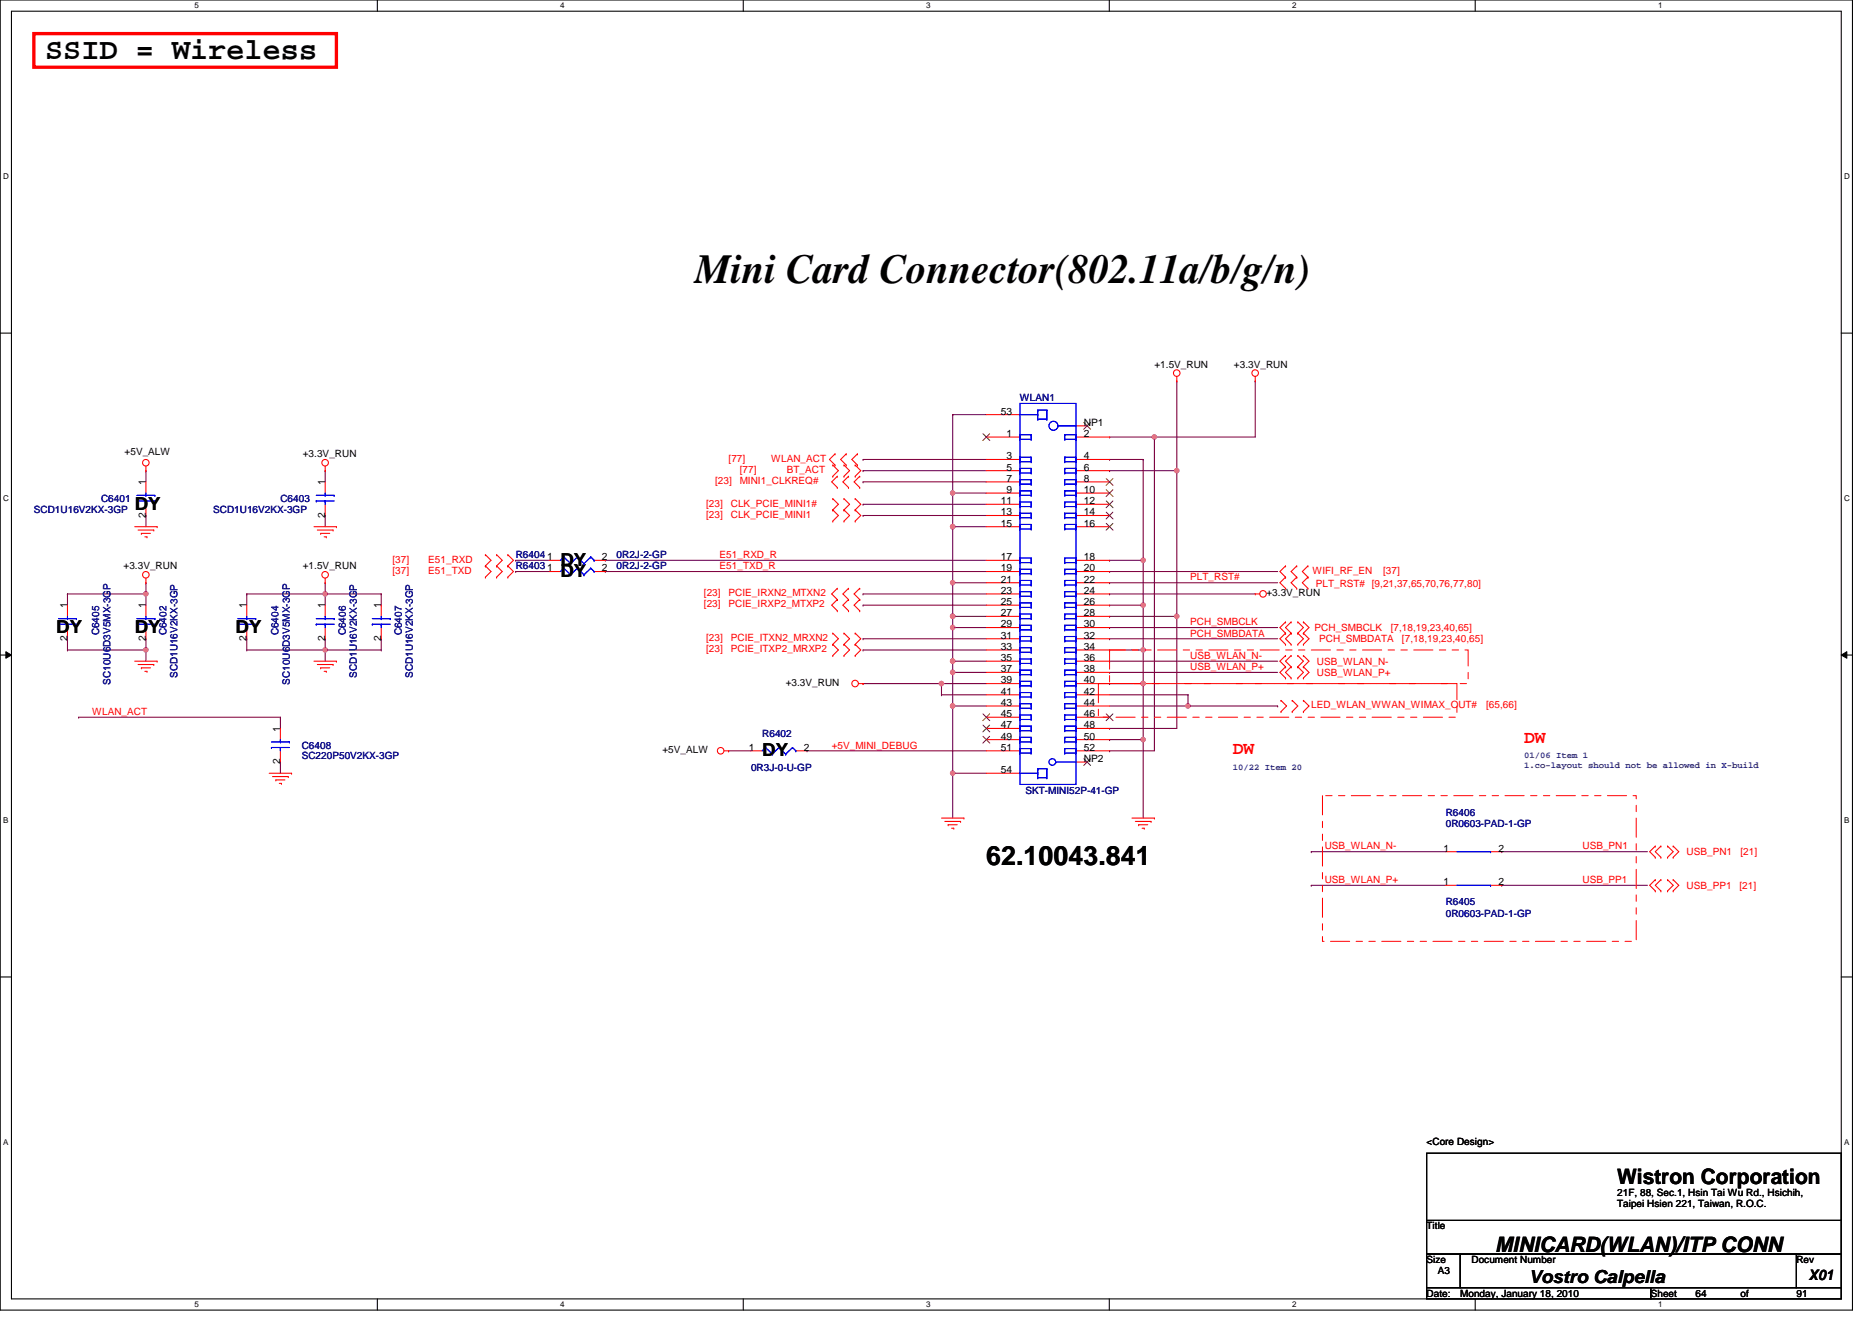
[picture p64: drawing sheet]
<svg xmlns="http://www.w3.org/2000/svg" width="297mm" height="210mm" viewBox="0 0 297 210" stroke-linecap="round" stroke-linejoin="round" font-family="sans-serif">
<defs><g id="words">
<text font-size="6.6" x="110.3" y="45">Mini Card Connector(802.11a/b/g/n)</text>
<text font-size="4.8" x="7.2" y="9.3">SSID = Wireless</text>
<text font-size="4.3" x="156.5" y="137.3">62.10043.841</text>
<g font-size="3.4">
<text x="256.6" y="187.9">Wistron Corporation</text>
<text x="237.2" y="198.7">MINICARD(WLAN)/ITP CONN</text>
</g>
<g font-size="2.8">
<text x="21.4" y="80.9">DY</text>
<text x="88.9" y="89.8">DY</text>
<text x="88.9" y="91.5">DY</text>
<text x="8.9" y="100.4">DY</text>
<text x="21.4" y="100.4">DY</text>
<text x="37.4" y="100.4">DY</text>
<text x="120.9" y="120">DY</text>
<text x="242.6" y="203.5">Vostro Calpella</text>
</g>
<g font-size="2.8" fill="#f00">
<text x="195.6" y="119.7">DW</text>
<text x="241.8" y="117.9">DW</text>
</g>
<text font-size="2.3" x="287" y="203">X01</text>
<g font-size="1.6">
<text x="183.2" y="58.3">+1.5V_RUN</text>
<text x="195.8" y="58.3">+3.3V_RUN</text>
<text x="158.8" y="65.8">53</text>
<text x="159.7" y="69.3">1</text>
<text x="172" y="69.3">2</text>
<text x="172" y="67.5">NP1</text>
<text x="19.8" y="72.2">+5V_ALW</text>
<text x="23.1" y="77" transform="rotate(-90 23.1 77)">1</text>
<text x="48" y="72.5">+3.3V_RUN</text>
<text x="51.6" y="77" transform="rotate(-90 51.6 77)">1</text>
<text x="159.7" y="72.9">3</text>
<text x="159.7" y="74.7">5</text>
<text x="159.7" y="76.4">7</text>
<text x="172" y="72.9">4</text>
<text x="172" y="74.7">6</text>
<text x="172" y="76.4">8</text>
<text x="23.1" y="82.2" transform="rotate(-90 23.1 82.2)">2</text>
<text x="51.6" y="82.2" transform="rotate(-90 51.6 82.2)">2</text>
<text x="158.8" y="80">11</text>
<text x="158.8" y="81.8">13</text>
<text x="158.8" y="83.5">15</text>
<text x="159.7" y="78.2">9</text>
<text x="172" y="78.2">10</text>
<text x="172" y="80">12</text>
<text x="172" y="81.8">14</text>
<text x="172" y="83.5">16</text>
<text x="86.8" y="88.9">1</text>
<text x="95.5" y="88.9">2</text>
<text x="158.8" y="88.9">17</text>
<text x="172" y="88.9">18</text>
<text x="19.6" y="90.3">+3.3V_RUN</text>
<text x="48" y="90.3">+1.5V_RUN</text>
<text x="86.8" y="90.7">1</text>
<text x="95.5" y="90.7">2</text>
<text x="158.8" y="90.7">19</text>
<text x="158.8" y="92.4">21</text>
<text x="158.8" y="94.2">23</text>
<text x="158.8" y="96">25</text>
<text x="172" y="90.7">20</text>
<text x="172" y="92.4">22</text>
<text x="172" y="94.2">24</text>
<text x="172" y="96">26</text>
<text x="201" y="94.6">+3.3V_RUN</text>
<text x="10.7" y="101.7" transform="rotate(-90 10.7 101.7)">2</text>
<text x="10.7" y="96.5" transform="rotate(-90 10.7 96.5)">1</text>
<text x="23.1" y="101.7" transform="rotate(-90 23.1 101.7)">2</text>
<text x="23.1" y="96.5" transform="rotate(-90 23.1 96.5)">1</text>
<text x="39.1" y="101.7" transform="rotate(-90 39.1 101.7)">2</text>
<text x="39.1" y="96.5" transform="rotate(-90 39.1 96.5)">1</text>
<text x="51.6" y="101.7" transform="rotate(-90 51.6 101.7)">2</text>
<text x="51.6" y="96.5" transform="rotate(-90 51.6 96.5)">1</text>
<text x="60.5" y="101.7" transform="rotate(-90 60.5 101.7)">2</text>
<text x="60.5" y="96.5" transform="rotate(-90 60.5 96.5)">1</text>
<text x="158.8" y="97.8">27</text>
<text x="158.8" y="99.5">29</text>
<text x="158.8" y="101.3">31</text>
<text x="172" y="97.8">28</text>
<text x="172" y="99.5">30</text>
<text x="172" y="101.3">32</text>
<text x="158.8" y="103.1">33</text>
<text x="158.8" y="104.9">35</text>
<text x="158.8" y="106.7">37</text>
<text x="172" y="103.1">34</text>
<text x="172" y="104.9">36</text>
<text x="172" y="106.7">38</text>
<text x="124.7" y="108.8">+3.3V_RUN</text>
<text x="158.8" y="108.4">39</text>
<text x="158.8" y="110.2">41</text>
<text x="158.8" y="112">43</text>
<text x="158.8" y="113.8">45</text>
<text x="172" y="108.4">40</text>
<text x="172" y="110.2">42</text>
<text x="172" y="112">44</text>
<text x="172" y="113.8">46</text>
<text x="44.5" y="116.1" transform="rotate(-90 44.5 116.1)">1</text>
<text x="105.1" y="119.5">+5V_ALW</text>
<text x="118.8" y="119.1">1</text>
<text x="127.5" y="119.1">2</text>
<text x="158.8" y="115.5">47</text>
<text x="158.8" y="117.3">49</text>
<text x="158.8" y="119.1">51</text>
<text x="172" y="115.5">48</text>
<text x="172" y="117.3">50</text>
<text x="172" y="119.1">52</text>
<text x="44.5" y="121.3" transform="rotate(-90 44.5 121.3)">2</text>
<text x="158.8" y="122.7">54</text>
<text x="172" y="120.9">NP2</text>
<text x="229" y="135.1">1</text>
<text x="237.8" y="135.1">2</text>
<text x="229" y="140.4">1</text>
<text x="237.8" y="140.4">2</text>
<text x="226.4" y="181.7">&lt;Core Design&gt;</text>
<text x="256.6" y="189.7">21F, 88, Sec.1, Hsin Tai Wu Rd., Hsichih,</text>
<text x="256.6" y="191.5">Taipei Hsien 221, Taiwan, R.O.C.</text>
<text x="226.4" y="195.1">Title</text>
<text x="226.4" y="200.4">Size</text>
<text x="228.2" y="202.2">A3</text>
<text x="233.5" y="200.4">Document Number</text>
<text x="285" y="200.4">Rev</text>
<text x="226.4" y="205.7">Date:</text>
<text x="231.7" y="205.7">Monday, January 18, 2010</text>
<text x="261.9" y="205.7">Sheet</text>
<text x="269" y="205.7">64</text>
<text x="276.2" y="205.7">of</text>
<text x="285" y="205.7">91</text>
</g>
<g font-size="1.6" fill="#000080">
<text x="161.8" y="63.6">WLAN1</text>
<text x="5.4" y="81.4">SCD1U16V2KX-3GP</text>
<text x="16" y="79.7">C6401</text>
<text x="33.8" y="81.4">SCD1U16V2KX-3GP</text>
<text x="44.5" y="79.7">C6403</text>
<text x="81.8" y="88.5">R6404</text>
<text x="97.8" y="88.5">0R2J-2-GP</text>
<text x="81.8" y="90.3">R6403</text>
<text x="97.8" y="90.3">0R2J-2-GP</text>
<text x="15.7" y="100.8" transform="rotate(-90 15.7 100.8)">C6405</text>
<text x="26.4" y="100.8" transform="rotate(-90 26.4 100.8)">C6402</text>
<text x="44.2" y="100.8" transform="rotate(-90 44.2 100.8)">C6404</text>
<text x="54.9" y="100.8" transform="rotate(-90 54.9 100.8)">C6406</text>
<text x="63.8" y="100.8" transform="rotate(-90 63.8 100.8)">C6407</text>
<text x="28.2" y="107.6" transform="rotate(-90 28.2 107.6)">SCD1U16V2KX-3GP</text>
<text x="56.6" y="107.6" transform="rotate(-90 56.6 107.6)">SCD1U16V2KX-3GP</text>
<text x="65.5" y="107.6" transform="rotate(-90 65.5 107.6)">SCD1U16V2KX-3GP</text>
<text x="17.5" y="108.6" transform="rotate(-90 17.5 108.6)">SC10U6D3V5MX-3GP</text>
<text x="46" y="108.6" transform="rotate(-90 46 108.6)">SC10U6D3V5MX-3GP</text>
<text x="47.9" y="118.8">C6408</text>
<text x="120.9" y="117">R6402</text>
<text x="47.9" y="120.4">SC220P50V2KX-3GP</text>
<text x="119.2" y="122.3">0R3J-0-U-GP</text>
<text x="162.7" y="126">SKT-MINI52P-41-GP</text>
<text x="229.4" y="129.4">R6406</text>
<text x="229.4" y="131.2">0R0603-PAD-1-GP</text>
<text x="229.4" y="143.7">R6405</text>
<text x="229.4" y="145.4">0R0603-PAD-1-GP</text>
</g>
<g font-size="1.6" fill="#f00">
<text x="113.5" y="76.8">[23]</text>
<text x="115.6" y="73.3">[77]</text>
<text x="117.4" y="75">[77]</text>
<text x="117.4" y="76.8">MINI1_CLKREQ#</text>
<text x="122.4" y="73.3">WLAN_ACT</text>
<text x="124.9" y="75">BT_ACT</text>
<text x="112.1" y="80.4">[23]</text>
<text x="112.1" y="82.1">[23]</text>
<text x="116" y="80.4">CLK_PCIE_MINI1#</text>
<text x="116" y="82.1">CLK_PCIE_MINI1</text>
<text x="62.3" y="89.3">[37]</text>
<text x="68" y="89.3">E51_RXD</text>
<text x="114.2" y="88.5">E51_RXD_R</text>
<text x="62.3" y="91">[37]</text>
<text x="68" y="91">E51_TXD</text>
<text x="111.7" y="94.6">[23]</text>
<text x="114.2" y="90.3">E51_TXD_R</text>
<text x="115.6" y="94.6">PCIE_IRXN2_MTXN2</text>
<text x="188.9" y="92.1">PLT_RST#</text>
<text x="208.2" y="91">WIFI_RF_EN</text>
<text x="208.8" y="93.2">PLT_RST# [9,21,37,65,70,76,77,80]</text>
<text x="219.5" y="91">[37]</text>
<text x="111.7" y="96.4">[23]</text>
<text x="112.1" y="101.7">[23]</text>
<text x="115.6" y="96.4">PCIE_IRXP2_MTXP2</text>
<text x="116" y="101.7">PCIE_ITXN2_MRXN2</text>
<text x="188.9" y="99.2">PCH_SMBCLK</text>
<text x="188.9" y="101">PCH_SMBDATA</text>
<text x="208.6" y="100.1">PCH_SMBCLK</text>
<text x="209.3" y="101.9">PCH_SMBDATA</text>
<text x="220.7" y="100.1">[7,18,19,23,40,65]</text>
<text x="222.5" y="101.9">[7,18,19,23,40,65]</text>
<text x="112.1" y="103.5">[23]</text>
<text x="116" y="103.5">PCIE_ITXP2_MRXP2</text>
<text x="188.9" y="104.5">USB_WLAN_N-</text>
<text x="188.9" y="106.3">USB_WLAN_P+</text>
<text x="209" y="107.2">USB_WLAN_P+</text>
<text x="209" y="105.4">USB_WLAN_N-</text>
<text x="14.6" y="113.4">WLAN_ACT</text>
<text x="208.1" y="112.4">LED_WLAN_WWAN_WIMAX_OUT#</text>
<text x="235.8" y="112.4">[65,66]</text>
<text x="132" y="118.8">+5V_MINI_DEBUG</text>
<text x="210.2" y="134.8">USB_WLAN_N-</text>
<text x="251.1" y="134.8">USB_PN1</text>
<text x="267.6" y="135.7">USB_PN1</text>
<text x="276.2" y="135.7">[21]</text>
<text x="210.2" y="140.1">USB_WLAN_P+</text>
<text x="251.1" y="140.1">USB_PP1</text>
<text x="267.6" y="141">USB_PP1</text>
<text x="276" y="141">[21]</text>
</g>
<g font-size="1.4" fill="#400080">
<text x="195.6" y="122.1">10/22 Item 20</text>
<text x="241.8" y="120.3">01/06 Item 1</text>
<text x="241.8" y="121.9">1.co-layout should not be allowed in X-build</text>
</g>
<g font-size="1.3">
<text x="30.8" y="1.3">5</text>
<text x="88.9" y="1.3">4</text>
<text x="147" y="1.3">3</text>
<text x="205" y="1.3">2</text>
<text x="263.1" y="1.3">1</text>
<text x=".5" y="28.4">D</text>
<text x="292.6" y="28.4">D</text>
<text x=".5" y="79.5">C</text>
<text x="292.6" y="79.5">C</text>
<text x=".5" y="130.6">B</text>
<text x="292.6" y="130.6">B</text>
<text x=".5" y="181.7">A</text>
<text x="292.6" y="181.7">A</text>
<text x="30.8" y="207.4">5</text>
<text x="88.9" y="207.4">4</text>
<text x="147" y="207.4">3</text>
<text x="205" y="207.4">2</text>
<text x="263.1" y="207.4">1</text>
</g>
</g></defs>
<path d="M0 0h293.9v207.9h-293.9zM1.8 1.8h290.4v204.3h-290.4z" fill="none" stroke="#000" stroke-width=".17"/>
<g fill="#fff">
<path d="M30.8 .2h.7v1.4h-.7z"/>
<path d="M30.8 206.3h.7v1.4h-.7z"/>
</g>
<path d="M59.9 0v1.8M59.9 206.1v1.8" fill="none" stroke="#000" stroke-width=".17"/>
<g fill="#fff">
<path d="M88.9 .2h.7v1.4h-.7z"/>
<path d="M88.9 206.3h.7v1.4h-.7z"/>
</g>
<path d="M117.9 0v1.8M117.9 206.1v1.8" fill="none" stroke="#000" stroke-width=".17"/>
<g fill="#fff">
<path d="M147 .2h.7v1.4h-.7z"/>
<path d="M147 206.3h.7v1.4h-.7z"/>
</g>
<path d="M176 0v1.8M176 206.1v1.8" fill="none" stroke="#000" stroke-width=".17"/>
<g fill="#fff">
<path d="M205 .2h.7v1.4h-.7z"/>
<path d="M205 206.3h.7v1.4h-.7z"/>
</g>
<path d="M234.1 0v1.8M234.1 206.1v1.8" fill="none" stroke="#000" stroke-width=".17"/>
<g fill="#fff">
<path d="M263.1 .2h.7v1.4h-.7z"/>
<path d="M263.1 206.3h.7v1.4h-.7z"/>
<path d="M.5 27.3h.9v1.4h-.9z"/>
<path d="M292.6 27.3h.9v1.4h-.9z"/>
<path d="M.5 78.4h.9v1.4h-.9z"/>
<path d="M292.6 78.4h.9v1.4h-.9z"/>
</g>
<path d="M0 52.9h1.8M292.2 52.9h1.7" fill="none" stroke="#000" stroke-width=".17"/>
<g fill="#fff">
<path d="M.5 129.5h.8v1.4h-.8z"/>
<path d="M292.6 129.5h.9v1.4h-.9z"/>
</g>
<path d="M0 103.9h1.8M292.2 103.9h1.7" fill="none" stroke="#000" stroke-width=".17"/>
<path d="M.9 103.4l.9 .5-.9 .5zM292.2 103.9l.8-.5v1z" fill="#000"/>
<path d="M.9 103.4l.9 .5-.9 .5zM292.2 103.9l.8-.5v1z" fill="none" stroke="#000" stroke-width=".16"/>
<g fill="#fff">
<path d="M.5 180.5h.8v1.4h-.8z"/>
<path d="M292.6 180.5h.9v1.4h-.9z"/>
</g>
<path d="M0 155h1.8M292.2 155h1.7" fill="none" stroke="#000" stroke-width=".17"/>
<path d="M23.2 94.2h.1M23.2 94.2v1.8M39.2 94.2h.1M39.2 94.2h12.4M51.6 94.2h.1M51.6 94.2v1.8M23.2 103.1h.1M23.2 103.1v1.8" fill="none" stroke="#800040" stroke-width=".17"/>
<circle cx="51.6" cy="94.2" r=".35" fill="#f0f"/>
<circle cx="51.6" cy="94.2" r=".35" fill="none" stroke="#f0f" stroke-width=".17"/>
<path d="M39.2 94.2h.1M39.2 94.2v1.8M39.2 101.3h.1M39.2 103.1h.1M39.2 101.3v1.8M39.2 103.1h12.4M51.6 103.1h.1M51.6 103.1v1.8" fill="none" stroke="#800040" stroke-width=".17"/>
<circle cx="51.6" cy="103.1" r=".35" fill="#f0f"/>
<circle cx="51.6" cy="103.1" r=".35" fill="none" stroke="#f0f" stroke-width=".17"/>
<path d="M51.6 74.7h.1M51.6 74.7v1.8M10.7 94.2h.1M10.7 94.2v1.8M10.7 94.2h12.5M51.6 81.8h.1M51.6 81.8v1.8" fill="none" stroke="#800040" stroke-width=".17"/>
<circle cx="23.1" cy="94.2" r=".35" fill="#f0f"/>
<circle cx="23.1" cy="94.2" r=".35" fill="none" stroke="#f0f" stroke-width=".17"/>
<path d="M10.7 101.3h.1M10.7 103.1h.1M10.7 101.3v1.8M10.7 103.1h12.5" fill="none" stroke="#800040" stroke-width=".17"/>
<circle cx="23.1" cy="103.1" r=".35" fill="#f0f"/>
<circle cx="23.1" cy="103.1" r=".35" fill="none" stroke="#f0f" stroke-width=".17"/>
<g fill="none" stroke="#800040" stroke-width=".17">
<path d="M23.2 74.7h.1M23.2 74.7v1.8M136.9 76.5h.1M136.9 76.5h19.6M183.2 69.3h.1M183.2 69.3v49.8h-7.1M183.2 69.3h16M23.2 81.8h.1M23.2 81.8v1.8M51.6 92.5h.1M51.6 92.5v1.7M136.9 80h.1"/>
<path d="M136.9 81.8h.1M136.9 80h19.6M136.9 81.8h19.6M176.1 92.5h.1M176.1 99.6h.1M176.1 90.7h.1M176.1 92.5h26.6M176.1 99.6h26.6M176.1 90.7h26.6M51.6 101.3h.1M51.6 101.3v1.8M128.1 119.1h.1"/>
<path d="M128.1 119.1h28.4M176.1 101.3h.1M176.1 119.1h.1M176.1 101.3h26.6"/>
</g>
<circle cx="183.2" cy="69.3" r=".35" fill="#f0f"/>
<circle cx="183.2" cy="69.3" r=".35" fill="none" stroke="#f0f" stroke-width=".17"/>
<path d="M176.1 69.3h.1M176.1 69.3h7.1M176.1 94.2h.1M176.1 94.2h23.1M136.9 108.5h.1M136.9 108.5h12.5M149.4 110.2h.1M149.4 108.5h.1M149.4 110.2h7.1M149.4 108.5v1.7" fill="none" stroke="#800040" stroke-width=".17"/>
<circle cx="149.4" cy="108.4" r=".35" fill="#f0f"/>
<circle cx="149.4" cy="108.4" r=".35" fill="none" stroke="#f0f" stroke-width=".17"/>
<path d="M176.1 74.7h.1M176.1 74.7h10.6M186.7 60.5h.1M186.7 60.5v55.1h-10.6M199.2 60.5h.1M199.2 60.5v8.8M176.1 97.8h.1M176.1 97.8h10.6M186.7 97.8h.1M149.4 108.5h.1M149.4 108.5h7.1M176.1 115.6h.1" fill="none" stroke="#800040" stroke-width=".17"/>
<circle cx="186.7" cy="74.7" r=".35" fill="#f0f"/>
<circle cx="186.7" cy="74.7" r=".35" fill="none" stroke="#f0f" stroke-width=".17"/>
<circle cx="186.7" cy="97.8" r=".35" fill="#f0f"/>
<circle cx="186.7" cy="97.8" r=".35" fill="none" stroke="#f0f" stroke-width=".17"/>
<path d="M151.2 78.2h.1M151.2 65.8h.1M151.2 78.2h5.3M151.2 65.8v12.4M151.2 83.6h.1M151.2 92.5h.1M151.2 92.5v5.3M151.2 83.6h5.3" fill="none" stroke="#800040" stroke-width=".17"/>
<circle cx="151.2" cy="97.8" r=".35" fill="#f0f"/>
<circle cx="151.2" cy="97.8" r=".35" fill="none" stroke="#f0f" stroke-width=".17"/>
<circle cx="151.2" cy="92.4" r=".35" fill="#f0f"/>
<circle cx="151.2" cy="92.4" r=".35" fill="none" stroke="#f0f" stroke-width=".17"/>
<path d="M151.2 92.5h.1M151.2 97.8h.1M151.2 99.6h.1M151.2 92.5h5.3M151.2 97.8h5.3M151.2 99.6v5.3" fill="none" stroke="#800040" stroke-width=".17"/>
<circle cx="151.2" cy="104.9" r=".35" fill="#f0f"/>
<circle cx="151.2" cy="104.9" r=".35" fill="none" stroke="#f0f" stroke-width=".17"/>
<circle cx="151.2" cy="99.6" r=".35" fill="#f0f"/>
<circle cx="151.2" cy="99.6" r=".35" fill="none" stroke="#f0f" stroke-width=".17"/>
<path d="M151.2 99.6h.1M151.2 99.6h5.3M151.2 104.9h.1M151.2 106.7h.1M151.2 104.9h5.3M151.2 106.7v5.3" fill="none" stroke="#800040" stroke-width=".17"/>
<circle cx="151.2" cy="112" r=".35" fill="#f0f"/>
<circle cx="151.2" cy="112" r=".35" fill="none" stroke="#f0f" stroke-width=".17"/>
<path d="M151.2 106.7h.1M151.2 106.7h5.3" fill="none" stroke="#800040" stroke-width=".17"/>
<circle cx="151.2" cy="106.7" r=".35" fill="#f0f"/>
<circle cx="151.2" cy="106.7" r=".35" fill="none" stroke="#f0f" stroke-width=".17"/>
<path d="M151.2 112h.1M151.2 112h5.3M151.2 122.7h.1M151.2 122.7v7.1" fill="none" stroke="#800040" stroke-width=".17"/>
<circle cx="151.2" cy="122.7" r=".35" fill="#f0f"/>
<circle cx="151.2" cy="122.7" r=".35" fill="none" stroke="#f0f" stroke-width=".17"/>
<path d="M176.1 72.9h.1M176.1 72.9h5.3M181.4 72.9h.1M181.4 72.9v16h-5.3M176.1 88.9h.1M181.4 96h.1M181.4 96v7.1M151.2 122.7h.1M151.2 122.7h5.3" fill="none" stroke="#800040" stroke-width=".17"/>
<circle cx="181.4" cy="96" r=".35" fill="#f0f"/>
<circle cx="181.4" cy="96" r=".35" fill="none" stroke="#f0f" stroke-width=".17"/>
<path d="M151.2 65.8h.1M151.2 65.8h5.3M176.1 96h.1M176.1 96h5.3M176.1 103.1h.1M176.1 108.5h.1M176.1 117.3h.1M176.1 103.1h5.3M176.1 117.3h5.3M181.4 103.1h.1M181.4 103.1v5.4h-5.3" fill="none" stroke="#800040" stroke-width=".17"/>
<circle cx="181.4" cy="108.4" r=".35" fill="#f0f"/>
<circle cx="181.4" cy="108.4" r=".35" fill="none" stroke="#f0f" stroke-width=".17"/>
<circle cx="181.4" cy="103.1" r=".35" fill="#f0f"/>
<circle cx="181.4" cy="103.1" r=".35" fill="none" stroke="#f0f" stroke-width=".17"/>
<path d="M181.4 88.9h.1M181.4 88.9v7.1" fill="none" stroke="#800040" stroke-width=".17"/>
<circle cx="181.4" cy="88.9" r=".35" fill="#f0f"/>
<circle cx="181.4" cy="88.9" r=".35" fill="none" stroke="#f0f" stroke-width=".17"/>
<path d="M151.2 112h.1M151.2 112v10.7" fill="none" stroke="#800040" stroke-width=".17"/>
<circle cx="151.2" cy="112" r=".35" fill="#f0f"/>
<circle cx="151.2" cy="112" r=".35" fill="none" stroke="#f0f" stroke-width=".17"/>
<g fill="none" stroke="#800040" stroke-width=".17">
<path d="M136.9 72.9h.1M136.9 74.7h.1M136.9 72.9h19.6M136.9 74.7h19.6M23.2 92.5h.1M23.2 92.5v1.7M81.8 88.9h.1M81.8 90.7h.1M81.8 88.9h5.4M81.8 90.7h5.4M12.5 113.8h.1M12.5 113.8h32"/>
<path d="M23.2 101.3h.1M23.2 101.3v1.8M44.5 113.8h.1M44.5 113.8v1.8M115.6 119.1h.1M115.6 119.1h3.6M151.2 104.9h.1M151.2 104.9v1.8M176.1 104.9h.1M176.1 106.7h.1M176.1 104.9h26.6M176.1 106.7h26.6"/>
<path d="M44.5 120.9h.1M44.5 120.9v1.8"/>
</g>
<circle cx="151.2" cy="104.9" r=".35" fill="#f0f"/>
<circle cx="151.2" cy="104.9" r=".35" fill="none" stroke="#f0f" stroke-width=".17"/>
<path d="M151.2 97.8h.1M151.2 97.8v1.8" fill="none" stroke="#800040" stroke-width=".17"/>
<circle cx="151.2" cy="97.8" r=".35" fill="#f0f"/>
<circle cx="151.2" cy="97.8" r=".35" fill="none" stroke="#f0f" stroke-width=".17"/>
<path d="M151.2 78.2h.1M151.2 78.2v5.4" fill="none" stroke="#800040" stroke-width=".17"/>
<circle cx="151.2" cy="83.6" r=".35" fill="#f0f"/>
<circle cx="151.2" cy="83.6" r=".35" fill="none" stroke="#f0f" stroke-width=".17"/>
<circle cx="151.2" cy="78.2" r=".35" fill="#f0f"/>
<circle cx="151.2" cy="78.2" r=".35" fill="none" stroke="#f0f" stroke-width=".17"/>
<path d="M151.2 83.6h.1M151.2 83.6v8.9" fill="none" stroke="#800040" stroke-width=".17"/>
<circle cx="151.2" cy="83.6" r=".35" fill="#f0f"/>
<circle cx="151.2" cy="83.6" r=".35" fill="none" stroke="#f0f" stroke-width=".17"/>
<path d="M96.1 88.9h.1M96.1 88.9h60.4M181.4 108.5h.1M181.4 108.5v8.8" fill="none" stroke="#800040" stroke-width=".17"/>
<circle cx="181.4" cy="108.4" r=".35" fill="#f0f"/>
<circle cx="181.4" cy="108.4" r=".35" fill="none" stroke="#f0f" stroke-width=".17"/>
<path d="M181.4 117.3h.1M181.4 117.3v12.5" fill="none" stroke="#800040" stroke-width=".17"/>
<circle cx="181.4" cy="117.3" r=".35" fill="#f0f"/>
<circle cx="181.4" cy="117.3" r=".35" fill="none" stroke="#f0f" stroke-width=".17"/>
<path d="M136.9 96h.1M136.9 94.2h.1M136.9 96h19.6M136.9 94.2h19.6M136.9 101.3h.1M136.9 103.1h.1M136.9 101.3h19.6M136.9 103.1h19.6M176.1 112h12.4M188.5 112h.1" fill="none" stroke="#800040" stroke-width=".17"/>
<circle cx="188.5" cy="112" r=".35" fill="#f0f"/>
<circle cx="188.5" cy="112" r=".35" fill="none" stroke="#f0f" stroke-width=".17"/>
<g fill="none" stroke="#800040" stroke-width=".17">
<path d="M51.6 94.2h8.9M60.5 94.2h.1M60.5 96h.1M60.5 94.2v1.8M96.1 90.7h.1M96.1 90.7h60.4M51.6 103.1h8.9M60.5 103.1h.1M60.5 101.3h.1M60.5 101.3v1.8M176.1 110.2h12.4M188.5 110.2h.1"/>
<path d="M188.5 112h.1M188.5 110.2v1.8M188.5 112h14.2M202.7 112h.1M208.1 135.1h.1M208.1 135.1h21.3M238.3 135.1h.1M238.3 135.1h23.1M208.1 140.5h.1M208.1 140.5h21.3M238.3 140.5h.1M238.3 140.5h23.1"/>
</g>
<g fill="none" stroke="#f00" stroke-width=".17">
<path d="M186.7 59.7v.8M199.2 59.7v.8M23.2 74.7h.1M23.2 74v.7M23.2 76.5v1.7M51.6 74.7h.1M51.6 74v.7M51.6 76.5v1.7M132.1 75.6h.1M132.1 73.8h.1M132.1 79.1h.1M132.1 73.8l.9 .9-.9 .9"/>
<path d="M132.1 79.1l.9 .9-.9 .9M132.5 73.8h.1M132.5 72h.1M132.5 72l-.9 .9 .9 .9M132.9 77.3h.1M132.9 75.6h.1M132.9 75.6l-.9 .9 .9 .8M133.9 73.8h.1M133.9 75.6h.1M133.9 79.1h.1M133.9 73.8l.9 .9-.9 .9M133.9 79.1l.9 .9-.9 .9"/>
<path d="M134.3 72h.1M134.3 73.8h.1M134.3 72l-.9 .9 .9 .9M134.6 75.6h.1M134.6 77.3h.1M134.6 75.6l-.9 .9 .9 .8M135.7 75.6h.1M135.7 73.8h.1M135.7 79.1h.1M135.7 73.8l.9 .9-.9 .9M135.7 79.1l.9 .9-.9 .9M136.1 73.8h.1"/>
<path d="M136.1 72h.1M136.1 72l-.9 .9 .9 .9M136.4 77.3h.1M136.4 75.6h.1M136.4 75.6l-.9 .9 .9 .8M156.5 69.3h5.3M156.5 72.9h5.3M156.5 74.7h5.3M156.5 76.5h5.3M156.5 78.2h5.3M156.5 65.8h5.3M170.7 69.3h5.4"/>
<path d="M170.7 72.9h5.4M170.7 74.7h5.4M170.7 76.5h5.4M170.7 78.2h5.4M170.7 67.6h1.8M186.7 60.5h.1M199.2 60.5h.1M10.7 96v1.8M10.7 99.6v1.7M21.4 83.6h3.5M21.9 84.1h2.5M22.4 84.6h.1"/>
<path d="M22.4 84.6h1.5M23 85.2h.3M23.2 92.5h.1M23.2 80v1.8M23.2 91.7v.8M23.2 96v1.8M23.2 99.6v1.7M23.3 85.2h.1M24.4 84.1h.1M24.9 83.6h.1M39.2 96v1.8M39.2 99.6v1.7"/>
<path d="M49.8 83.6h3.6M50.4 84.1h2.4M50.9 84.6h.1M50.9 84.6h1.4M51.4 85.2h.4M51.6 92.5h.1M51.6 80v1.8M51.6 91.7v.8M51.6 96v1.8M51.6 99.6v1.7M51.8 85.2h.1M52.8 84.1h.1"/>
<path d="M53.4 83.6h.1M60.5 96v1.8M60.5 99.6v1.7M77 89.8h.1M77 88h.1M77 91.6h.1M77 89.8l.9 .9-.9 .9M77 88l.9 .9-.9 .9M78.8 88h.1M78.8 89.8h.1M78.8 91.6h.1M78.8 88l.9 .9-.9 .9"/>
<path d="M78.8 89.8l.9 .9-.9 .9M80.6 89.8h.1M80.6 88h.1M80.6 91.6h.1M80.6 89.8l.9 .9-.9 .9M80.6 88l.9 .9-.9 .9M87.2 90.7h1.7M87.2 88.9h1.7M94.3 90.7h1.8M94.3 88.9h1.8M132.1 80.9h.1M132.1 82.7h.1"/>
<path d="M132.1 80.9l.9 .9-.9 .9M132.9 96.9h.1M132.9 95.1h.1M132.9 93.3h.1M132.9 93.3l-.9 .9 .9 .9M132.9 95.1l-.9 .9 .9 .9M133.9 80.9h.1M133.9 82.7h.1M133.9 80.9l.9 .9-.9 .9M134.6 95.1h.1M134.6 96.9h.1M134.6 93.3h.1"/>
<path d="M134.6 95.1l-.9 .9 .9 .9M134.6 93.3l-.9 .9 .9 .9M135.7 80.9h.1M135.7 82.7h.1M135.7 80.9l.9 .9-.9 .9M136.4 96.9h.1M136.4 95.1h.1M136.4 93.3h.1M136.4 93.3l-.9 .9 .9 .9M136.4 95.1l-.9 .9 .9 .9M156.5 83.6h5.3M156.5 94.2h5.3"/>
<path d="M156.5 90.7h5.3M156.5 88.9h5.3M156.5 80h5.3M156.5 81.8h5.3M156.5 92.5h5.3M156.5 96h5.3M156.5 97.8h5.3M156.5 99.6h5.3M170.7 83.6h5.4M170.7 94.2h5.4M170.7 90.7h5.4M170.7 88.9h5.4"/>
<path d="M170.7 80h5.4M170.7 81.8h5.4M170.7 92.5h5.4M170.7 96h5.4M170.7 97.8h5.4M170.7 99.6h5.4M199.2 94.2h.1M199.2 94.2h.7M204 93.3h.1M204 91.6h.1M204 98.7h.1M204 89.8h.1"/>
<path d="M204 89.8l-.9 .9 .9 .9M204 91.6l-.9 .9 .9 .8M204 98.7l-.9 .9 .9 .9M204.9 98.7h.1M204.9 98.7l-.9 .9 .9 .9M205.8 91.6h.1M205.8 93.3h.1M205.8 89.8h.1M205.8 91.6l-.9 .9 .9 .8M205.8 89.8l-.9 .9 .9 .9M205.9 98.7h.1M205.9 98.7l.9 .9-.9 .9"/>
<path d="M206.8 98.7h.1M206.8 98.7l.9 .9-.9 .9M207.5 93.3h.1M207.5 91.6h.1M207.5 89.8h.1M207.5 89.8l-.9 .9 .9 .9M207.5 91.6l-.9 .9 .9 .8M21.4 104.9h3.5M21.9 105.4h2.5M22.4 106h.1M22.4 106h1.5M23 106.5h.3"/>
<path d="M23.3 106.5h.1M24.4 105.4h.1M24.9 104.9h.1M44.5 115.6v1.7M44.5 119.1v1.8M49.8 104.9h3.6M50.4 105.4h2.4M50.9 106h.1M50.9 106h1.4M51.4 106.5h.4M51.8 106.5h.1M52.8 105.4h.1"/>
<path d="M53.4 104.9h.1M114.9 119.1h.7M115.6 119.1h.1M119.2 119.1h1.7M126.3 119.1h1.8M132.1 102.2h.1M132.1 100.5h.1M132.1 104h.1M132.1 102.2l.9 .9-.9 .9M132.1 100.5l.9 .8-.9 .9M133.9 100.5h.1M133.9 102.2h.1"/>
<path d="M133.9 104h.1M133.9 100.5l.9 .8-.9 .9M133.9 102.2l.9 .9-.9 .9M135.7 102.2h.1M135.7 100.5h.1M135.7 104h.1M135.7 102.2l.9 .9-.9 .9M135.7 100.5l.9 .8-.9 .9M136.2 108.5h.7M136.9 108.5h.1M156.5 104.9h5.3M156.5 119.1h5.3"/>
<path d="M156.5 108.5h5.3M156.5 101.3h5.3M156.5 103.1h5.3M156.5 106.7h5.3M156.5 110.2h5.3M156.5 112h5.3M156.5 113.8h5.3M156.5 115.6h5.3M156.5 117.3h5.3M170.7 104.9h5.4M170.7 119.1h5.4M170.7 108.5h5.4"/>
<path d="M170.7 101.3h5.4M170.7 103.1h5.4M170.7 106.7h5.4M170.7 110.2h5.4M170.7 112h5.4M170.7 113.8h5.4M170.7 115.6h5.4M170.7 117.3h5.4M203.3 112.9h.1M203.3 111.1h.1M203.3 111.1l.8 .9-.8 .9M204 100.5h.1"/>
<path d="M204 102.2h.1M204 107.6h.1M204 105.8h.1M204 104h.1M204 100.5l-.9 .8 .9 .9M204 105.8l-.9 .9 .9 .9M204 104l-.9 .9 .9 .9M204.9 100.5h.1M204.9 102.2h.1M204.9 107.6h.1M204.9 105.8h.1M204.9 104h.1"/>
<path d="M204.9 100.5l-.9 .8 .9 .9M204.9 105.8l-.9 .9 .9 .9M204.9 104l-.9 .9 .9 .9M205 111.1h.1M205 112.9h.1M205 111.1l.9 .9-.9 .9M205.9 100.5h.1M205.9 102.2h.1M205.9 105.8h.1M205.9 107.6h.1M205.9 104h.1M205.9 100.5l.9 .8-.9 .9"/>
<path d="M205.9 105.8l.9 .9-.9 .9M205.9 104l.9 .9-.9 .9M206.8 100.5h.1M206.8 102.2h.1M206.8 107.6h.1M206.8 105.8h.1M206.8 104h.1M206.8 112.9h.1M206.8 111.1h.1M206.8 100.5l.9 .8-.9 .9M206.8 105.8l.9 .9-.9 .9M206.8 104l.9 .9-.9 .9"/>
<path d="M206.8 111.1l.9 .9-.9 .9M42.7 122.7h3.6M43.2 123.2h2.5M43.8 123.7h.1M43.8 123.7h1.4M44.3 124.3h.4M44.7 124.3h.1M45.7 123.2h.1M46.3 122.7h.1M149.4 129.8h3.5M149.9 130.3h2.5M150.4 130.9h.1"/>
<path d="M150.4 130.9h1.5M151 131.4h.3M151.3 131.4h.1M152.4 130.3h.1M152.9 129.8h.1M156.5 122.7h5.3M170.7 120.9h1.8M179.6 129.8h3.6M180.1 130.3h2.5M180.7 130.9h.1M180.7 130.9h1.4M181.2 131.4h.4"/>
<path d="M181.6 131.4h.1M182.6 130.3h.1M183.2 129.8h.1M229.4 135.1h1.8M236.5 135.1h1.8M262.7 139.6h.1M262.7 136h.1M262.7 134.2h.1M262.7 139.6l-.9 .9 .9 .9M262.7 134.2l-.9 .9 .9 .9M263.5 139.6h.1M263.5 136h.1"/>
<path d="M263.5 134.2h.1M263.5 139.6l-.8 .9 .8 .9M263.5 134.2l-.8 .9 .8 .9M264.6 139.6h.1M264.6 134.2h.1M264.6 136h.1M264.6 139.6l.9 .9-.9 .9M264.6 134.2l.9 .9-.9 .9M265.5 139.6h.1M265.5 136h.1M265.5 134.2h.1M265.5 139.6l.9 .9-.9 .9"/>
<path d="M265.5 134.2l.9 .9-.9 .9M229.4 140.5h1.8M236.5 140.5h1.8M262.7 141.4h.1M263.5 141.4h.1M264.6 141.4h.1M265.5 141.4h.1"/>
<circle cx="186.7" cy="59.2" r=".52"/>
<circle cx="199.2" cy="59.2" r=".52"/>
<circle cx="23.1" cy="73.4" r=".52"/>
<circle cx="51.6" cy="73.4" r=".52"/>
<circle cx="23.1" cy="91.2" r=".52"/>
<circle cx="51.6" cy="91.2" r=".52"/>
<circle cx="200.4" cy="94.2" r=".52"/>
<circle cx="114.3" cy="119.1" r=".52"/>
<circle cx="135.7" cy="108.4" r=".52"/>
</g>
<path d="M226.4 183h65.8v10.6h-65.8zM226.4 193.6h65.8v5.4h-65.8zM226.4 199h5.3v5.3h-5.3zM231.7 199h53.3v5.3h-53.3zM285 199h7.2v5.3h-7.2zM226.4 204.3h35.5v1.8h-35.5zM261.9 204.3h30.3v1.8h-30.3z" fill="none" stroke="#000" stroke-width=".17"/>
<path d="M5.4 5.3h48v5.4h-48z" fill="none" stroke="#f00" stroke-width=".53"/>
<path d="M174.3 108.5h56.9v5.3h-56.9zM176.1 103.1h56.9v5.4h-56.9zM209.8 126.2h49.8v23.2h-49.8z" fill="none" stroke="#f00" stroke-width=".16" stroke-dasharray="3 1 1 1 1 1"/>
<g fill="none" stroke="#00f" stroke-width=".17">
<path d="M21.7 79.5h.1M21.7 78.6h2.9M21.7 79.5h2.9M23.2 78.6h.1M23.2 79.5h.1M23.2 78.2v.4M23.2 79.5v.5M24.6 78.6h.1M50.2 79.5h.1M50.2 78.6h2.8M50.2 79.5h2.8M51.6 78.6h.1"/>
<path d="M51.6 79.5h.1M51.6 78.2v.4M51.6 79.5v.5M53 78.6h.1M161.8 64h8.9v60.5h-8.9zM161.8 69.7h.1M161.8 69h.1M161.8 73.3h.1M161.8 72.5h.1M161.8 75h.1M161.8 74.3h.1M161.8 76.8h.1"/>
<path d="M161.8 76.1h.1M161.8 78.6h.1M161.8 77.9h.1M161.8 79.7h.1M161.8 78.6h1.8M161.8 69h1.8M161.8 69.7h1.8M161.8 69v.7M161.8 72.5v.8M161.8 74.3v.7M161.8 76.1v.7M161.8 77.9v.7"/>
<path d="M161.8 79.7v.7M161.8 72.5h1.8M161.8 73.3h1.8M161.8 74.3h1.8M161.8 75h1.8M161.8 76.1h1.8M161.8 76.8h1.8M161.8 77.9h1.8M161.8 79.7h1.8M161.8 65.8h2.9M163.6 69h.1M163.6 69.7h.1"/>
<path d="M163.6 72.5h.1M163.6 73.3h.1M163.6 74.3h.1M163.6 75h.1M163.6 76.1h.1M163.6 76.8h.1M163.6 77.9h.1M163.6 78.6h.1M163.6 79.7h.1M163.6 69v.7M163.6 72.5v.8M163.6 74.3v.7"/>
<path d="M163.6 76.1v.7M163.6 77.9v.7M163.6 79.7v.7M164.7 66.5h.1M164.7 65.1h.1M164.7 65.8h.1M164.7 65.1h1.4M164.7 66.5h1.4M164.7 65.1v1.4M166.1 65.1h.1M166.1 66.5h.1M166.1 65.1v1.4"/>
<path d="M167.9 67.6h.1M167.9 67.6h2.8M168.9 69.7h.1M168.9 69h.1M168.9 73.3h.1M168.9 72.5h.1M168.9 75h.1M168.9 74.3h.1M168.9 76.8h.1M168.9 76.1h.1M168.9 78.6h.1M168.9 77.9h.1"/>
<path d="M168.9 79.7h.1M168.9 78.6h1.8M168.9 69h1.8M168.9 69.7h1.8M168.9 72.5h1.8M168.9 73.3h1.8M168.9 74.3h1.8M168.9 75h1.8M168.9 76.1h1.8M168.9 76.8h1.8M168.9 77.9h1.8M168.9 79.7h1.8"/>
<path d="M168.9 69v.7M168.9 72.5v.8M168.9 74.3v.7M168.9 76.1v.7M168.9 77.9v.7M168.9 79.7v.7M170.7 69h.1M170.7 69.7h.1M170.7 72.5h.1M170.7 73.3h.1M170.7 74.3h.1M170.7 75h.1"/>
<path d="M170.7 76.1h.1M170.7 76.8h.1M170.7 77.9h.1M170.7 78.6h.1M170.7 79.7h.1M170.7 69v.7M170.7 72.5v.8M170.7 74.3v.7M170.7 76.1v.7M170.7 77.9v.7M170.7 79.7v.7M9.3 99h.1"/>
<path d="M9.3 98.1h2.8M9.3 99h2.8M10.7 98.1h.1M10.7 99h.1M10.7 97.8v.3M10.7 99v.6M12.1 98.1h.1M21.7 99h.1M21.7 98.1h2.9M21.7 99h2.9M23.2 98.1h.1M23.2 99h.1"/>
<path d="M23.2 97.8v.3M23.2 99v.6M24.6 98.1h.1M37.7 99h.1M37.7 98.1h2.9M37.7 99h2.9M39.2 98.1h.1M39.2 99h.1M39.2 97.8v.3M39.2 99v.6M40.6 98.1h.1M50.2 99h.1"/>
<path d="M50.2 98.1h2.8M50.2 99h2.8M51.6 98.1h.1M51.6 99h.1M51.6 97.8v.3M51.6 99v.6M53 98.1h.1M59.1 99h.1M59.1 98.1h2.8M59.1 99h2.8M60.5 98.1h.1M60.5 99h.1"/>
<path d="M60.5 97.8v.3M60.5 99v.6M61.9 98.1h.1M89.5 90.1h.1M89.5 88.4h.1M89.5 90.1l-.6 .6M89.5 90.1l1 1.1M89.5 88.4l-.6 .5M89.5 88.4l1 1M90.5 91.2h.1M90.5 89.4h.1M91.6 90.1h.1"/>
<path d="M91.6 88.4h.1M91.6 90.1l-1.1 1.1M91.6 90.1l1.1 1.1M91.6 88.4l-1.1 1M91.6 88.4l1.1 1M92.7 91.2h.1M92.7 89.4h.1M93.7 90.1h.1M93.7 88.4h.1M93.7 90.1l-1 1.1M93.7 90.1l.6 .6M93.7 88.4l-1 1"/>
<path d="M93.7 88.4l.6 .5M94.3 90.7h.1M94.3 88.9h.1M161.8 80.4h.1M161.8 82.1h.1M161.8 81.4h.1M161.8 83.9h.1M161.8 83.2h.1M161.8 89.3h.1M161.8 91h.1M161.8 90.3h.1M161.8 92.8h.1"/>
<path d="M161.8 92.1h.1M161.8 94.6h.1M161.8 93.9h.1M161.8 96.4h.1M161.8 95.7h.1M161.8 98.1h.1M161.8 97.4h.1M161.8 99.2h.1M161.8 99.9h.1M161.8 81.4v.7M161.8 83.2v.7M161.8 90.3v.7"/>
<path d="M161.8 92.1v.7M161.8 93.9v.7M161.8 95.7v.7M161.8 97.4v.7M161.8 99.2v.7M161.8 80.4h1.8M161.8 81.4h1.8M161.8 82.1h1.8M161.8 83.2h1.8M161.8 83.9h1.8M161.8 89.3h1.8M161.8 90.3h1.8"/>
<path d="M161.8 91h1.8M161.8 92.1h1.8M161.8 92.8h1.8M161.8 93.9h1.8M161.8 94.6h1.8M161.8 95.7h1.8M161.8 96.4h1.8M161.8 97.4h1.8M161.8 98.1h1.8M161.8 99.2h1.8M161.8 99.9h1.8M163.6 80.4h.1"/>
<path d="M163.6 81.4h.1M163.6 82.1h.1M163.6 83.2h.1M163.6 83.9h.1M163.6 88.5h.1M163.6 89.3h.1M163.6 90.3h.1M163.6 91h.1M163.6 92.1h.1M163.6 92.8h.1M163.6 93.9h.1M163.6 94.6h.1"/>
<path d="M163.6 95.7h.1M163.6 96.4h.1M163.6 97.4h.1M163.6 98.1h.1M163.6 99.9h.1M163.6 99.2h.1M163.6 81.4v.7M163.6 83.2v.7M163.6 88.5v.8M163.6 90.3v.7M163.6 92.1v.7M163.6 93.9v.7"/>
<path d="M163.6 95.7v.7M163.6 97.4v.7M163.6 99.2v.7M163.6 88.5h-1.8v.8M168.9 89.3h.1M168.9 99.9h.1M168.9 99.2h.1M168.9 80.4h.1M168.9 82.1h.1M168.9 81.4h.1M168.9 83.9h.1M168.9 83.2h.1"/>
<path d="M168.9 91h.1M168.9 90.3h.1M168.9 92.8h.1M168.9 92.1h.1M168.9 94.6h.1M168.9 93.9h.1M168.9 96.4h.1M168.9 95.7h.1M168.9 98.1h.1M168.9 97.4h.1M168.9 80.4h1.8M168.9 81.4h1.8"/>
<path d="M168.9 82.1h1.8M168.9 83.2h1.8M168.9 83.9h1.8M168.9 89.3h1.8M168.9 90.3h1.8M168.9 91h1.8M168.9 92.1h1.8M168.9 92.8h1.8M168.9 93.9h1.8M168.9 94.6h1.8M168.9 95.7h1.8M168.9 96.4h1.8"/>
<path d="M168.9 97.4h1.8M168.9 98.1h1.8M168.9 99.2h1.8M168.9 99.9h1.8M168.9 81.4v.7M168.9 83.2v.7M168.9 90.3v.7M168.9 92.1v.7M168.9 93.9v.7M168.9 95.7v.7M168.9 97.4v.7M168.9 99.2v.7"/>
<path d="M170.7 99.2h.1M170.7 99.9h.1M170.7 80.4h.1M170.7 81.4h.1M170.7 82.1h.1M170.7 83.2h.1M170.7 83.9h.1M170.7 88.5h.1M170.7 89.3h.1M170.7 90.3h.1M170.7 91h.1M170.7 92.1h.1"/>
<path d="M170.7 92.8h.1M170.7 93.9h.1M170.7 94.6h.1M170.7 95.7h.1M170.7 96.4h.1M170.7 97.4h.1M170.7 98.1h.1M170.7 88.5h-1.8v.8M170.7 81.4v.7M170.7 83.2v.7M170.7 88.5v.8M170.7 90.3v.7"/>
<path d="M170.7 92.1v.7M170.7 93.9v.7M170.7 95.7v.7M170.7 97.4v.7M170.7 99.2v.7M43.1 118.6h.1M43.1 117.7h2.8M43.1 118.6h2.8M44.5 117.7h.1M44.5 118.6h.1M44.5 117.3v.4M44.5 118.6v.5"/>
<path d="M45.9 117.7h.1M121.5 118.6h.1M121.5 118.6l-.6 .5M121.5 118.6l1.1 1.1M122.6 119.7h.1M123.6 118.6h.1M123.6 118.6l-1 1.1M123.6 118.6l1.1 1.1M124.7 119.7h.1M125.7 118.6h.1M125.7 118.6l-1 1.1M125.7 118.6l.6 .5"/>
<path d="M126.3 119.1h.1M161.8 101h.1M161.8 102.8h.1M161.8 104.5h.1M161.8 106.3h.1M161.8 108.1h.1M161.8 109.9h.1M161.8 111.7h.1M161.8 115.2h.1M161.8 117h.1M161.8 118.8h.1M161.8 101.7h.1"/>
<path d="M161.8 103.5h.1M161.8 105.3h.1M161.8 107h.1M161.8 108.8h.1M161.8 110.6h.1M161.8 112.4h.1M161.8 115.9h.1M161.8 117.7h.1M161.8 119.5h.1M161.8 113.4h.1M161.8 114.2h.1M161.8 101v.7"/>
<path d="M161.8 102.8v.7M161.8 104.5v.8M161.8 106.3v.7M161.8 108.1v.7M161.8 109.9v.7M161.8 111.7v.7M161.8 113.4v.8M161.8 115.2v.7M161.8 117v.7M161.8 118.8v.7M161.8 101h1.8M161.8 101.7h1.8"/>
<path d="M161.8 102.8h1.8M161.8 103.5h1.8M161.8 104.5h1.8M161.8 105.3h1.8M161.8 106.3h1.8M161.8 107h1.8M161.8 108.1h1.8M161.8 108.8h1.8M161.8 109.9h1.8M161.8 110.6h1.8M161.8 111.7h1.8M161.8 112.4h1.8"/>
<path d="M161.8 115.2h1.8M161.8 115.9h1.8M161.8 117h1.8M161.8 117.7h1.8M161.8 118.8h1.8M161.8 119.5h1.8M161.8 113.4h1.8M161.8 114.2h1.8M163.6 101.7h.1M163.6 103.5h.1M163.6 105.3h.1M163.6 107h.1"/>
<path d="M163.6 108.8h.1M163.6 110.6h.1M163.6 112.4h.1M163.6 115.9h.1M163.6 117.7h.1M163.6 119.5h.1M163.6 101h.1M163.6 102.8h.1M163.6 104.5h.1M163.6 106.3h.1M163.6 108.1h.1M163.6 109.9h.1"/>
<path d="M163.6 111.7h.1M163.6 115.2h.1M163.6 117h.1M163.6 118.8h.1M163.6 114.2h.1M163.6 113.4h.1M163.6 101v.7M163.6 102.8v.7M163.6 104.5v.8M163.6 106.3v.7M163.6 108.1v.7M163.6 109.9v.7"/>
<path d="M163.6 111.7v.7M163.6 113.4v.8M163.6 115.2v.7M163.6 117v.7M163.6 118.8v.7M168.9 114.2h.1M168.9 113.4h.1M168.9 119.5h.1M168.9 117.7h.1M168.9 115.9h.1M168.9 112.4h.1M168.9 110.6h.1"/>
<path d="M168.9 108.8h.1M168.9 107h.1M168.9 105.3h.1M168.9 103.5h.1M168.9 101.7h.1M168.9 118.8h.1M168.9 117h.1M168.9 115.2h.1M168.9 111.7h.1M168.9 109.9h.1M168.9 108.1h.1M168.9 106.3h.1"/>
<path d="M168.9 104.5h.1M168.9 102.8h.1M168.9 101h.1M168.9 101h1.8M168.9 101.7h1.8M168.9 102.8h1.8M168.9 103.5h1.8M168.9 104.5h1.8M168.9 105.3h1.8M168.9 106.3h1.8M168.9 107h1.8M168.9 108.1h1.8"/>
<path d="M168.9 108.8h1.8M168.9 109.9h1.8M168.9 110.6h1.8M168.9 111.7h1.8M168.9 112.4h1.8M168.9 115.2h1.8M168.9 115.9h1.8M168.9 117h1.8M168.9 117.7h1.8M168.9 118.8h1.8M168.9 119.5h1.8M168.9 113.4h1.8"/>
<path d="M168.9 114.2h1.8M168.9 101v.7M168.9 102.8v.7M168.9 104.5v.8M168.9 106.3v.7M168.9 108.1v.7M168.9 109.9v.7M168.9 111.7v.7M168.9 113.4v.8M168.9 115.2v.7M168.9 117v.7M168.9 118.8v.7"/>
<path d="M170.7 113.4h.1M170.7 114.2h.1M170.7 118.8h.1M170.7 117h.1M170.7 115.2h.1M170.7 111.7h.1M170.7 109.9h.1M170.7 108.1h.1M170.7 106.3h.1M170.7 104.5h.1M170.7 102.8h.1M170.7 101h.1"/>
<path d="M170.7 119.5h.1M170.7 117.7h.1M170.7 115.9h.1M170.7 112.4h.1M170.7 110.6h.1M170.7 108.8h.1M170.7 107h.1M170.7 105.3h.1M170.7 103.5h.1M170.7 101.7h.1M170.7 101v.7M170.7 102.8v.7"/>
<path d="M170.7 104.5v.8M170.7 106.3v.7M170.7 108.1v.7M170.7 109.9v.7M170.7 111.7v.7M170.7 113.4v.8M170.7 115.2v.7M170.7 117v.7M170.7 118.8v.7M161.8 122.7h2.9M164.7 122h.1M164.7 123.4h.1"/>
<path d="M164.7 122.7h.1M164.7 122v1.4M164.7 122h1.4M164.7 123.4h1.4M166.1 123.4h.1M166.1 122h.1M166.1 122v1.4M167.5 120.9h.1M167.5 120.9h3.1M231.2 135.1h5.3M236.5 135.1h.1M231.2 140.5h5.3"/>
<path d="M236.5 140.5h.1"/>
<circle cx="167.2" cy="67.6" r=".71"/>
<circle cx="167" cy="120.9" r=".52"/>
</g>
<g fill="none" stroke="#804000" stroke-width=".16">
<path d="M156 68.8l1.1 1.1M157 68.8l-1 1.1M172 67l1.1 1.1M173 67l-1 1.1M175.5 75.9l1.1 1.1M175.5 77.7l1.1 1.1M175.5 79.5l1.1 1.1M176.6 75.9l-1.1 1.1M176.6 77.7l-1.1 1.1M176.6 79.5l-1.1 1.1M175.5 81.3l1.1 1M175.5 83l1.1 1.1"/>
<path d="M176.6 81.3l-1.1 1M176.6 83l-1.1 1.1M156 113.3l1.1 1M156 115l1.1 1.1M156 116.8l1.1 1.1M157 113.3l-1 1M157 115l-1 1.1M157 116.8l-1 1.1M175.5 113.3l1.1 1M176.6 113.3l-1.1 1M172 120.4l1.1 1.1M173 120.4l-1 1.1"/>
</g>
<circle cx="51.6" cy="94.2" r=".35" fill="#f0f"/>
<circle cx="51.6" cy="94.2" r=".35" fill="none" stroke="#f0f" stroke-width=".17"/>
<circle cx="51.6" cy="103.1" r=".35" fill="#f0f"/>
<circle cx="51.6" cy="103.1" r=".35" fill="none" stroke="#f0f" stroke-width=".17"/>
<circle cx="23.1" cy="94.2" r=".35" fill="#f0f"/>
<circle cx="23.1" cy="94.2" r=".35" fill="none" stroke="#f0f" stroke-width=".17"/>
<circle cx="23.1" cy="103.1" r=".35" fill="#f0f"/>
<circle cx="23.1" cy="103.1" r=".35" fill="none" stroke="#f0f" stroke-width=".17"/>
<circle cx="183.2" cy="69.3" r=".35" fill="#f0f"/>
<circle cx="183.2" cy="69.3" r=".35" fill="none" stroke="#f0f" stroke-width=".17"/>
<circle cx="149.4" cy="108.4" r=".35" fill="#f0f"/>
<circle cx="149.4" cy="108.4" r=".35" fill="none" stroke="#f0f" stroke-width=".17"/>
<circle cx="186.7" cy="74.7" r=".35" fill="#f0f"/>
<circle cx="186.7" cy="74.7" r=".35" fill="none" stroke="#f0f" stroke-width=".17"/>
<circle cx="186.7" cy="97.8" r=".35" fill="#f0f"/>
<circle cx="186.7" cy="97.8" r=".35" fill="none" stroke="#f0f" stroke-width=".17"/>
<circle cx="151.2" cy="97.8" r=".35" fill="#f0f"/>
<circle cx="151.2" cy="97.8" r=".35" fill="none" stroke="#f0f" stroke-width=".17"/>
<circle cx="151.2" cy="92.4" r=".35" fill="#f0f"/>
<circle cx="151.2" cy="92.4" r=".35" fill="none" stroke="#f0f" stroke-width=".17"/>
<circle cx="151.2" cy="104.9" r=".35" fill="#f0f"/>
<circle cx="151.2" cy="104.9" r=".35" fill="none" stroke="#f0f" stroke-width=".17"/>
<circle cx="151.2" cy="99.6" r=".35" fill="#f0f"/>
<circle cx="151.2" cy="99.6" r=".35" fill="none" stroke="#f0f" stroke-width=".17"/>
<circle cx="151.2" cy="112" r=".35" fill="#f0f"/>
<circle cx="151.2" cy="112" r=".35" fill="none" stroke="#f0f" stroke-width=".17"/>
<circle cx="151.2" cy="106.7" r=".35" fill="#f0f"/>
<circle cx="151.2" cy="106.7" r=".35" fill="none" stroke="#f0f" stroke-width=".17"/>
<circle cx="151.2" cy="122.7" r=".35" fill="#f0f"/>
<circle cx="151.2" cy="122.7" r=".35" fill="none" stroke="#f0f" stroke-width=".17"/>
<circle cx="181.4" cy="96" r=".35" fill="#f0f"/>
<circle cx="181.4" cy="96" r=".35" fill="none" stroke="#f0f" stroke-width=".17"/>
<circle cx="181.4" cy="108.4" r=".35" fill="#f0f"/>
<circle cx="181.4" cy="108.4" r=".35" fill="none" stroke="#f0f" stroke-width=".17"/>
<circle cx="181.4" cy="103.1" r=".35" fill="#f0f"/>
<circle cx="181.4" cy="103.1" r=".35" fill="none" stroke="#f0f" stroke-width=".17"/>
<circle cx="181.4" cy="88.9" r=".35" fill="#f0f"/>
<circle cx="181.4" cy="88.9" r=".35" fill="none" stroke="#f0f" stroke-width=".17"/>
<circle cx="151.2" cy="112" r=".35" fill="#f0f"/>
<circle cx="151.2" cy="112" r=".35" fill="none" stroke="#f0f" stroke-width=".17"/>
<circle cx="151.2" cy="104.9" r=".35" fill="#f0f"/>
<circle cx="151.2" cy="104.9" r=".35" fill="none" stroke="#f0f" stroke-width=".17"/>
<circle cx="151.2" cy="97.8" r=".35" fill="#f0f"/>
<circle cx="151.2" cy="97.8" r=".35" fill="none" stroke="#f0f" stroke-width=".17"/>
<circle cx="151.2" cy="83.6" r=".35" fill="#f0f"/>
<circle cx="151.2" cy="83.6" r=".35" fill="none" stroke="#f0f" stroke-width=".17"/>
<circle cx="151.2" cy="78.2" r=".35" fill="#f0f"/>
<circle cx="151.2" cy="78.2" r=".35" fill="none" stroke="#f0f" stroke-width=".17"/>
<circle cx="151.2" cy="83.6" r=".35" fill="#f0f"/>
<circle cx="151.2" cy="83.6" r=".35" fill="none" stroke="#f0f" stroke-width=".17"/>
<circle cx="181.4" cy="108.4" r=".35" fill="#f0f"/>
<circle cx="181.4" cy="108.4" r=".35" fill="none" stroke="#f0f" stroke-width=".17"/>
<circle cx="181.4" cy="117.3" r=".35" fill="#f0f"/>
<circle cx="181.4" cy="117.3" r=".35" fill="none" stroke="#f0f" stroke-width=".17"/>
<circle cx="188.5" cy="112" r=".35" fill="#f0f"/>
<circle cx="188.5" cy="112" r=".35" fill="none" stroke="#f0f" stroke-width=".17"/>
<use href="#words"/>
</svg>
